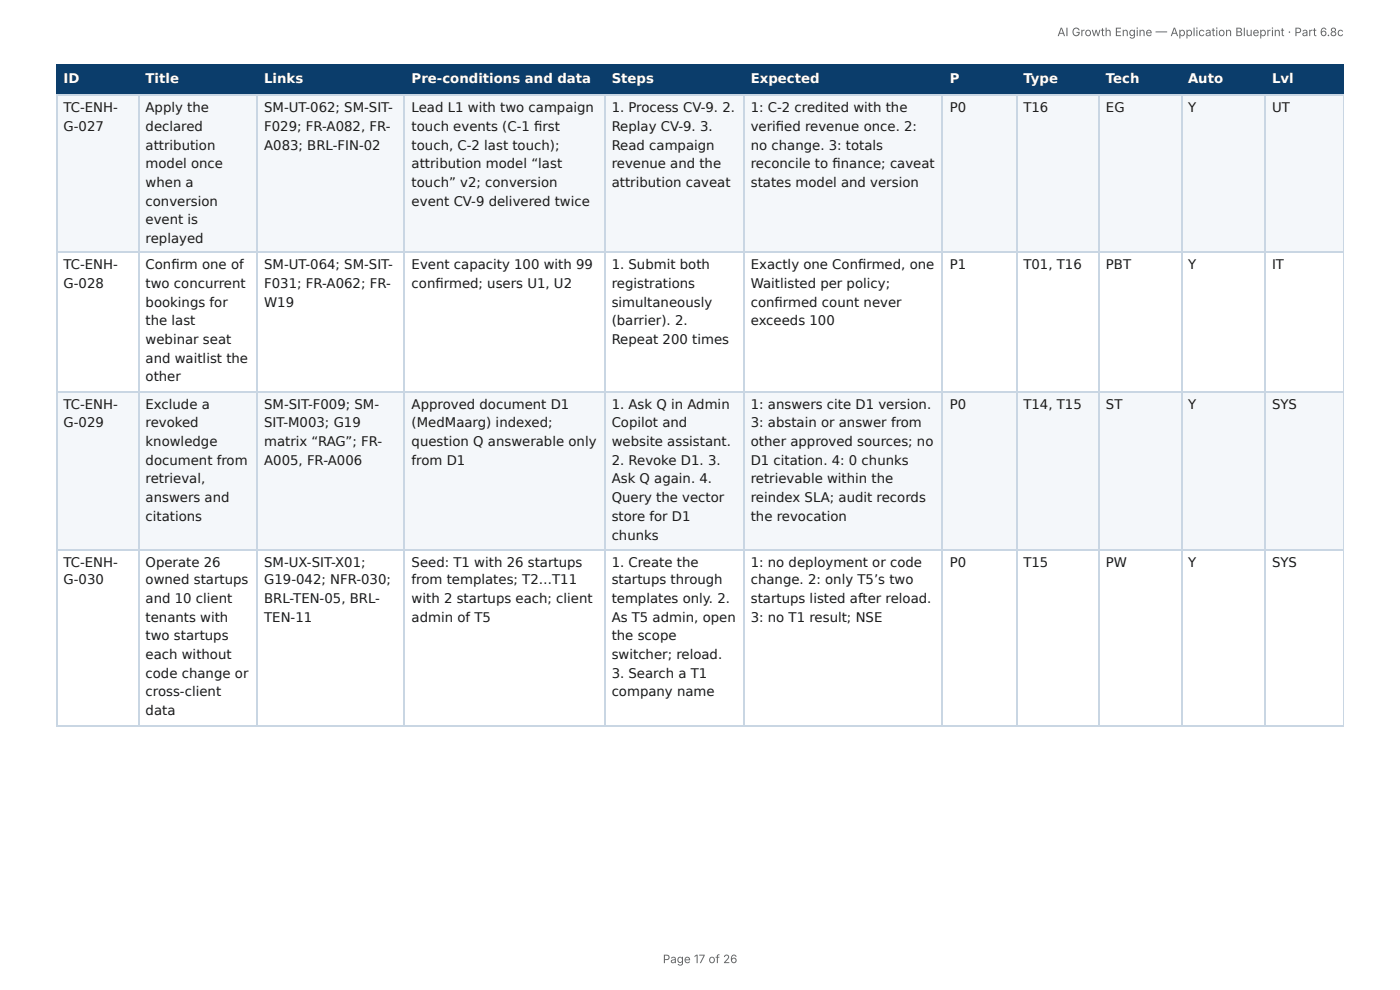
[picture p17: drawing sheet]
<svg xmlns="http://www.w3.org/2000/svg" width="297mm" height="210mm" viewBox="0 0 297 210" stroke-linecap="round" stroke-linejoin="round" font-family="sans-serif">
<defs><g id="words">
<g font-size="2.8" fill="#fff">
<text x="13.5" y="17.7">ID</text>
<text x="30.9" y="17.7">Title</text>
<text x="56.1" y="17.7">Links</text>
<text x="87.4" y="17.7">Pre-conditions and data</text>
<text x="129.9" y="17.7">Steps</text>
<text x="159.5" y="17.7">Expected</text>
<text x="201.7" y="17.7">P</text>
<text x="217.4" y="17.7">Type</text>
<text x="234.9" y="17.7">Tech</text>
<text x="252.3" y="17.7">Auto</text>
<text x="270.2" y="17.7">Lvl</text>
</g>
<g font-size="2.8" fill="#1a1a1a">
<text x="13.5" y="23.8">TC-ENH-</text>
<text x="30.9" y="23.8">Apply the</text>
<text x="56.1" y="23.8">SM-UT-062; SM-SIT-</text>
<text x="87.4" y="23.8">Lead L1 with two campaign</text>
<text x="129.9" y="23.8">1. Process CV-9. 2.</text>
<text x="159.5" y="23.8">1: C-2 credited with the</text>
<text x="201.7" y="23.8">P0</text>
<text x="217.4" y="23.8">T16</text>
<text x="234.9" y="23.8">EG</text>
<text x="252.3" y="23.8">Y</text>
<text x="270.2" y="23.8">UT</text>
<text x="13.5" y="27.8">G-027</text>
<text x="30.9" y="27.8">declared</text>
<text x="56.1" y="27.8">F029; FR-A082, FR-</text>
<text x="87.4" y="27.8">touch events (C-1 fi rst</text>
<text x="129.9" y="27.8">Replay CV-9. 3.</text>
<text x="159.5" y="27.8">verifi ed revenue once. 2:</text>
<text x="30.9" y="31.8">attribution</text>
<text x="30.9" y="35.7">model once</text>
<text x="56.1" y="31.8">A083; BRL-FIN-02</text>
<text x="87.4" y="31.8">touch, C-2 last touch);</text>
<text x="87.4" y="35.7">attribution model “last</text>
<text x="129.9" y="31.8">Read campaign</text>
<text x="129.9" y="35.7">revenue and the</text>
<text x="159.5" y="31.8">no change. 3: totals</text>
<text x="159.5" y="35.7">reconcile to fi nance; caveat</text>
<text x="30.9" y="39.7">when a</text>
<text x="87.4" y="39.7">touch” v2; conversion</text>
<text x="129.9" y="39.7">attribution caveat</text>
<text x="159.5" y="39.7">states model and version</text>
<text x="30.9" y="43.7">conversion</text>
<text x="30.9" y="47.6">event is</text>
<text x="87.4" y="43.7">event CV-9 delivered twice</text>
<text x="30.9" y="51.6">replayed</text>
<text x="13.5" y="57.2">TC-ENH-</text>
<text x="30.9" y="57.2">Confi rm one of</text>
<text x="56.1" y="57.2">SM-UT-064; SM-SIT-</text>
<text x="87.4" y="57.2">Event capacity 100 with 99</text>
<text x="129.9" y="57.2">1. Submit both</text>
<text x="159.5" y="57.2">Exactly one Confi rmed, one</text>
<text x="201.7" y="57.2">P1</text>
<text x="217.4" y="57.2">T01, T16</text>
<text x="234.9" y="57.2">PBT</text>
<text x="252.3" y="57.2">Y</text>
<text x="270.2" y="57.2">IT</text>
<text x="13.5" y="61.1">G-028</text>
<text x="30.9" y="61.1">two concurrent</text>
<text x="30.9" y="65.1">bookings for</text>
<text x="56.1" y="61.1">F031; FR-A062; FR-</text>
<text x="56.1" y="65.1">W19</text>
<text x="87.4" y="61.1">confi rmed; users U1, U2</text>
<text x="129.9" y="61.1">registrations</text>
<text x="129.9" y="65.1">simultaneously</text>
<text x="159.5" y="61.1">Waitlisted per policy;</text>
<text x="159.5" y="65.1">confi rmed count never</text>
<text x="30.9" y="69.1">the last</text>
<text x="129.9" y="69.1">(barrier). 2.</text>
<text x="159.5" y="69.1">exceeds 100</text>
<text x="30.9" y="73">webinar seat</text>
<text x="30.9" y="77">and waitlist the</text>
<text x="129.9" y="73">Repeat 200 times</text>
<text x="30.9" y="81">other</text>
<text x="13.5" y="86.8">TC-ENH-</text>
<text x="30.9" y="86.8">Exclude a</text>
<text x="56.1" y="86.8">SM-SIT-F009; SM-</text>
<text x="87.4" y="86.8">Approved document D1</text>
<text x="129.9" y="86.8">1. Ask Q in Admin</text>
<text x="159.5" y="86.8">1: answers cite D1 version.</text>
<text x="201.7" y="86.8">P0</text>
<text x="217.4" y="86.8">T14, T15</text>
<text x="234.9" y="86.8">ST</text>
<text x="252.3" y="86.8">Y</text>
<text x="270.2" y="86.8">SYS</text>
<text x="13.5" y="90.8">G-029</text>
<text x="30.9" y="90.8">revoked</text>
<text x="30.9" y="94.7">knowledge</text>
<text x="56.1" y="90.8">SIT-M003; G19</text>
<text x="56.1" y="94.7">matrix “RAG”; FR-</text>
<text x="87.4" y="90.8">(MedMaarg) indexed;</text>
<text x="87.4" y="94.7">question Q answerable only</text>
<text x="129.9" y="90.8">Copilot and</text>
<text x="129.9" y="94.7">website assistant.</text>
<text x="159.5" y="90.8">3: abstain or answer from</text>
<text x="159.5" y="94.7">other approved sources; no</text>
<text x="30.9" y="98.7">document from</text>
<text x="56.1" y="98.7">A005, FR-A006</text>
<text x="87.4" y="98.7">from D1</text>
<text x="129.9" y="98.7">2. Revoke D1. 3.</text>
<text x="159.5" y="98.7">D1 citation. 4: 0 chunks</text>
<text x="30.9" y="102.7">retrieval,</text>
<text x="30.9" y="106.6">answers and</text>
<text x="129.9" y="102.7">Ask Q again. 4.</text>
<text x="129.9" y="106.6">Query the vector</text>
<text x="159.5" y="102.7">retrievable within the</text>
<text x="159.5" y="106.6">reindex SLA; audit records</text>
<text x="30.9" y="110.6">citations</text>
<text x="129.9" y="110.6">store for D1</text>
<text x="159.5" y="110.6">the revocation</text>
<text x="129.9" y="114.6">chunks</text>
<text x="13.5" y="120.4">TC-ENH-</text>
<text x="13.5" y="124.1">G-030</text>
<text x="30.9" y="120.4">Operate 26</text>
<text x="30.9" y="124.1">owned startups</text>
<text x="56.1" y="120.4">SM-UX-SIT-X01;</text>
<text x="56.1" y="124.1">G19-042; NFR-030;</text>
<text x="87.4" y="120.4">Seed: T1 with 26 startups</text>
<text x="87.4" y="124.1">from templates; T2…T11</text>
<text x="129.9" y="120.4">1. Create the</text>
<text x="129.9" y="124.1">startups through</text>
<text x="159.5" y="120.4">1: no deployment or code</text>
<text x="159.5" y="124.1">change. 2: only T5’s two</text>
<text x="201.7" y="120.4">P0</text>
<text x="217.4" y="120.4">T15</text>
<text x="234.9" y="120.4">PW</text>
<text x="252.3" y="120.4">Y</text>
<text x="270.2" y="120.4">SYS</text>
<text x="30.9" y="128.1">and 10 client</text>
<text x="56.1" y="128.1">BRL-TEN-05, BRL-</text>
<text x="87.4" y="128.1">with 2 startups each; client</text>
<text x="129.9" y="128.1">templates only. 2.</text>
<text x="159.5" y="128.1">startups listed after reload.</text>
<text x="30.9" y="132">tenants with</text>
<text x="30.9" y="136">two startups</text>
<text x="56.1" y="132">TEN-11</text>
<text x="87.4" y="132">admin of T5</text>
<text x="129.9" y="132">As T5 admin, open</text>
<text x="129.9" y="136">the scope</text>
<text x="159.5" y="132">3: no T1 result; NSE</text>
<text x="30.9" y="140">each without</text>
<text x="30.9" y="143.9">code change or</text>
<text x="129.9" y="140">switcher; reload.</text>
<text x="129.9" y="143.9">3. Search a T1</text>
<text x="30.9" y="147.9">cross-client</text>
<text x="129.9" y="147.9">company name</text>
<text x="30.9" y="151.9">data</text>
</g>
<g font-size="2.5" fill="#666">
<text x="224.6" y="7.7">AI Growth Engine — Application Blueprint · Part 6.8c</text>
<text x="140.8" y="204.5">Page 17 of 26</text>
</g>
</g></defs>
<g fill="#0b3d6b">
<path d="M12.2 14h17.2v6.1h-17.2z"/>
<path d="M29.4 14h25.4v6.1h-25.4z"/>
<path d="M54.8 14h31.2v6.1h-31.2z"/>
<path d="M86 14h42.6v6.1h-42.6z"/>
<path d="M128.6 14h29.4v6.1h-29.4z"/>
<path d="M158 14h42.3v6.1h-42.3z"/>
<path d="M200.3 14h15.6v6.1h-15.6z"/>
<path d="M215.9 14h17.5v6.1h-17.5z"/>
<path d="M233.4 14h17.4v6.1h-17.4z"/>
<path d="M250.8 14h18v6.1h-18z"/>
<path d="M268.8 14h16.6v6.1h-16.6z"/>
</g>
<g fill="#f4f7fa">
<path d="M12.2 20.1h17.2v33.6h-17.2z"/>
<path d="M29.4 20.1h25.4v33.6h-25.4z"/>
<path d="M54.8 20.1h31.2v33.6h-31.2z"/>
<path d="M86 20.1h42.6v33.6h-42.6z"/>
<path d="M128.6 20.1h29.4v33.6h-29.4z"/>
<path d="M158 20.1h42.3v33.6h-42.3z"/>
<path d="M200.3 20.1h15.6v33.6h-15.6z"/>
<path d="M215.9 20.1h17.5v33.6h-17.5z"/>
<path d="M233.4 20.1h17.4v33.6h-17.4z"/>
<path d="M250.8 20.1h18v33.6h-18z"/>
<path d="M268.8 20.1h16.6v33.6h-16.6z"/>
<path d="M12.2 83.3h17.2v33.4h-17.2z"/>
<path d="M29.4 83.3h25.4v33.4h-25.4z"/>
<path d="M54.8 83.3h31.2v33.4h-31.2z"/>
<path d="M86 83.3h42.6v33.4h-42.6z"/>
<path d="M128.6 83.3h29.4v33.4h-29.4z"/>
<path d="M158 83.3h42.3v33.4h-42.3z"/>
<path d="M200.3 83.3h15.6v33.4h-15.6z"/>
<path d="M215.9 83.3h17.5v33.4h-17.5z"/>
<path d="M233.4 83.3h17.4v33.4h-17.4z"/>
<path d="M250.8 83.3h18v33.4h-18z"/>
<path d="M268.8 83.3h16.6v33.4h-16.6z"/>
</g>
<g fill="none" stroke="#0b3d6b" stroke-width=".26">
<path d="M11.9 13.9h273.5M12 13.8v6.6M29.5 13.8v6.6M54.6 13.8v6.6M85.9 13.8v6.6M128.5 13.8v6.6M158.1 13.8v6.6M200.2 13.8v6.6M216 13.8v6.6M233.5 13.8v6.6M251 13.8v6.6M268.7 13.8v6.6"/>
<path d="M11.9 20.2h273.5"/>
</g>
<path d="M285.3 13.8v6.6" fill="none" stroke="#0b3d6b" stroke-width=".21"/>
<g fill="none" stroke="#c9d6e3" stroke-width=".26">
<path d="M11.9 20.2h273.5M12 20.4v133.6M29.5 20.4v133.6M54.6 20.4v133.6M85.9 20.4v133.6M128.5 20.4v133.6M158.1 20.4v133.6M200.2 20.4v133.6M216 20.4v133.6M233.5 20.4v133.6M251 20.4v133.6M268.7 20.4v133.6"/>
<path d="M11.9 53.6h273.5M11.9 83.2h273.5M11.9 116.8h273.5M11.9 154.1h273.5"/>
</g>
<path d="M285.3 20.4v133.6" fill="none" stroke="#c9d6e3" stroke-width=".21"/>
<use href="#words"/>
</svg>
